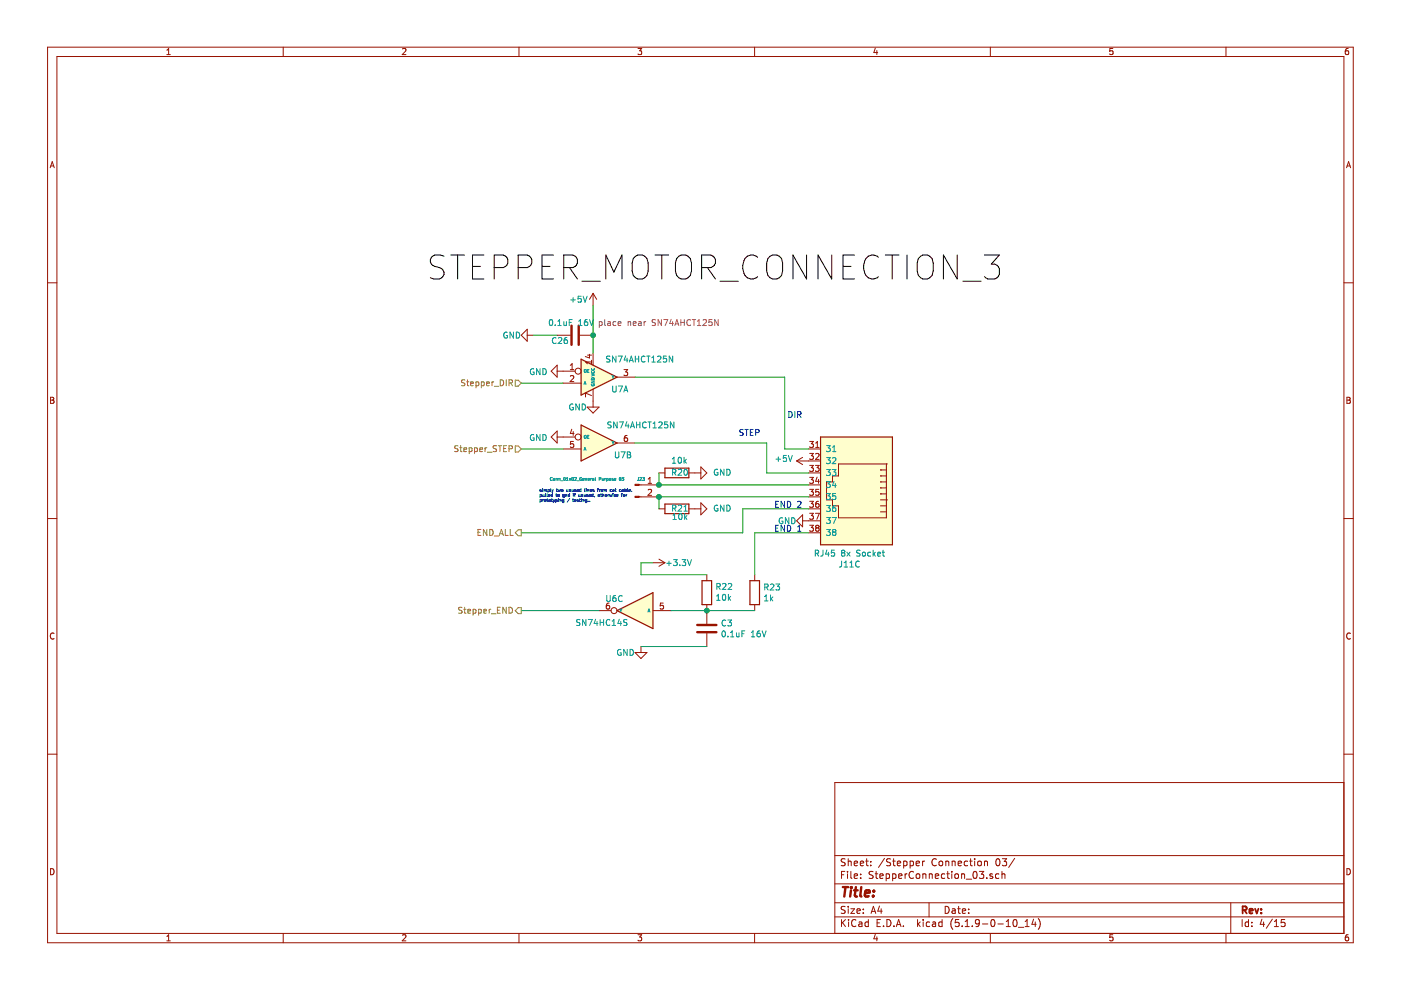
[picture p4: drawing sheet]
<svg xmlns="http://www.w3.org/2000/svg" width="297mm" height="210mm" viewBox="0 0 297 210" stroke-linecap="round" stroke-linejoin="round" font-family="sans-serif">
<path d="M.1 0h297v209.9h-297z" fill-rule="evenodd" fill="#fff" stroke="#fff" stroke-width=".21"/>
<g fill="none" stroke="#981200" stroke-width=".21">
<path d="M10.1 10h276.8v189.9h-276.8zM12.1 12h272.8v185.9h-272.8zM35.4 11.6h.7M35.4 10.6l.4-.3v1.3M60 10v2M85.3 10.4l.5-.1 .3 .3-.8 1h.8M110 10v2M135.3 10.3h.8l-.5 .5 .4 .1v.5l-.2 .2-.5-.2M160 10v2M185.6 10.2l-.3 .9h.8M185.9 10.7v.9M210 10v2"/>
<path d="M235.9 10.3h-.6v.6l.6-.1v.6l-.1 .2-.5-.2M259.9 10v2M285.9 10.3h-.4l-.2 .3-.1 .7 .3 .3 .4-.2v-.6h-.4l-.3 .2M10.6 35.6l.5-1.3 .4 1.3M10.7 35.2h.7M285.5 35.6l.4-1.3 .5 1.3M285.6 35.2h.6M10.1 60h2M284.9 60h2M111.8 71.1h1.3M111.8 69.8v2.5l-1.3-1.2zM118.1 77.4v2.6l-1.2-1.3z"/>
<path d="M118.1 71.1h2.8M118.1 78.7h3.8M120.9 79.8l.5-.2 .3 .4-.8 .9h.8M120.9 78.4h.8M120.9 77.5l.4-.4v1.3M123 71.1h2.7M124.6 75.3h.8M125 75.1v.8l-.9-.3M125.4 76.4v.7M125.4 76.7h-1.3l.4 .4M125.7 62.2l-.7 1.3M125.7 62.2v2.5"/>
<path d="M125.7 74.9v2.5M125.7 62.2l.8 1.3M130.8 80h3.8M132.3 78.4h.8l-.5 .4 .4 .2 .1 .4-.3 .2-.5-.1M10.7 84.2h.5l.2 .3-.2 .3 .3 .3-.3 .4h-.5zM10.7 84.8h.5M118.1 91.4v2.5l-1.2-1.2zM118.1 92.7h3.8M119.4 95.2h3.8M119.4 81.2h3.8M121.2 91l-.3 .9h.8M121.5 91.5v.8"/>
<path d="M121.6 93.6h-.6l-.1 .6 .5-.1 .3 .2v.3l-.3 .3-.5-.2M124.5 86.3h2.5l-1.3 1.3zM125.4 83.9l-1.3-.6v.9M125.7 82.5v3.8M130.8 93.9h3.8M133 92.3h-.3a.79 .79 0 0 0-.1 1.3l.4-.1 .1-.4-.3-.3h-.2l-.3 .3M148.6 99l1.3 1.3-1.3 1.2zM168.9 97.7l1.3 .8M168.9 97.7h5.1M170.2 97l-1.3 .7M171.4 95.2h2.6M171.7 93.6h.8l-.5 .5 .4 .1v.5l-.2 .2-.5-.2"/>
<path d="M171.7 96.1h.8l-.5 .5 .4 .1v.6l-.2 .1-.5-.1M171.7 98.7h.8l-.5 .5 .4 .1v.5l-.2 .1-.5-.1M172.9 98.7h.8l-.5 .5 .4 .1 .1 .4-.3 .2-.5-.1M172.9 94.9h.8M172.9 94l.4-.4v1.3M172.9 96.3l.5-.2 .3 .4-.8 .9h.8M177.8 98.4h10.1v11.4h-10.1v-2.5h-1.3v-1.3h-1.3v-3.8h1.3v-1.3h1.3zM186.7 99.6h.1M186.7 99.6h1.2M187.9 98.4h.1M285.6 84.2h.4l.3 .3-.3 .3 .3 .3-.2 .4h-.5zM285.6 84.8h.4"/>
<path d="M10.1 109.9h2M135.5 102.8h4.2M135.5 105.4h4.2M137.4 102.5h.8M137.4 103.9l.5-.1 .3 .3-.8 .9h.8M137.4 101.6l.4-.4v1.3M138.4 119.3h2.6M139.7 118.6l1.3 .7M139.7 100.3h1.3M139.7 107.9h1.3M141 119.3l-1.3 .8M146.1 100.3h2.5"/>
<path d="M146.1 107.9h2.5M148.6 106.6l1.3 1.3-1.3 1.3zM170.2 110.4h3.8M170.2 109.2v2.5l-1.3-1.3zM171.4 100.3h2.6M171.4 102.8h2.6M171.4 105.4h2.6M171.4 107.9h2.6M171.4 113h2.6M171.7 101.2h.8l-.5 .5 .4 .1v.6l-.2 .1-.5-.1M171.7 103.8h.8l-.5 .4 .4 .2v.5l-.2 .1-.5-.1M171.7 106.3h.8l-.5 .5 .4 .1v.5l-.2 .2-.5-.2"/>
<path d="M171.7 108.8h.8l-.5 .5 .4 .1v.6l-.2 .1-.5-.1M171.7 111.4h.8l-.5 .4 .4 .2v.5l-.2 .1-.5-.1M172.9 108.8h.8l-.5 1.3M173.2 111.9l-.3-.2 .3-.3h.2l.3 .2-.3 .3M173.2 111.9l-.3 .3 .1 .3 .2 .1h.3l.2-.2v-.2l-.3-.3M173.2 111.9h.2M173.2 101.2l-.3 .9h.8M173.5 106.3l-.4 .1-.2 .4 .1 .6 .5 .1 .2-.2-.2-.5h-.3l-.3 .2M173.5 101.6v.9M173.6 103.8h-.6l-.1 .6 .5-.2 .3 .3v.3l-.3 .2-.5-.1M186.7 100.9h.1M186.7 102.2h.1"/>
<path d="M186.7 103.4h.1M186.7 104.7h.1M186.7 107.3h1.2M186.7 108.5h1.2M186.7 100.9h1.2M186.7 102.2h1.2M186.7 103.4h1.2M186.7 104.7h1.2M186.7 106h1.2M187.9 106h.1M284.9 109.9h2M11.5 134.3a.58 .58 0 0 0-.8 .5 .58 .58 0 0 0 .8 .6"/>
<path d="M127 129.5h2.6M129.1 127.9h-.2a.79 .79 0 0 0-.1 1.2h.3l.2-.5-.3-.3h-.2l-.3 .3M134.6 138.4h2.6l-1.3 1.2zM135.9 137.1v1.3M138.4 129.5h3.8M140.6 127.9h-.6v.6l.4-.2 .3 .3v.3l-.3 .2-.4-.1M149.9 121.9v1.2M149.9 128.2v4.1M149.9 134.3v2.8M160 121.9v1.2M160 128.2v1.3M286.3 134.3a.58 .58 0 0 0-.8 .5 .58 .58 0 0 0 .8 .6"/>
<path d="M10.1 159.9h2M284.9 159.9h2M284.9 165.9h-107.9v32M10.7 184.2a.65 .65 0 0 1 .8 .6 .65 .65 0 0 1-.8 .7zM35.4 198.5l.4-.3v1.3M35.4 199.5h.7M60 197.9v2M85.3 198.3l.5-.1 .3 .3-.8 1h.8M110 197.9v2M135.3 198.2h.8l-.5 .5 .4 .1v.6l-.2 .1-.5-.1M160 197.9v2M177 194.4h107.9"/>
<path d="M177 191.4h107.9M177 187.4h107.9M177 181.4h107.9M178.4 185.5h.5M178.4 195v1.5M178.6 195.6l.7 .9M179.1 184.8h-.7v1.5M179.2 192.2h-.6l-.3 .2 .2 .4 .6 .3v.4l-.2 .2-.6-.1M179.2 182.1h-.6l-.3 .2 .2 .4 .6 .3v.4l-.2 .2-.6-.1M179.3 195l-.9 .8M179.7 184.8v.1M179.7 185.3v1"/>
<path d="M179.8 182.1v1.5M179.8 192.2v.1M179.8 192.7v1M179.8 182.7l.2-.1h.4l.1 1M179.9 195v.1M179.9 195.5v1M180.4 192.7h.8l-.8 1h.8M180.4 184.8v1.3l.2 .2M181.1 185.8l.7-.2v-.3h-.5l-.2 .2 .1 .7h.6M181.1 183.1l.7-.2v-.3h-.5l-.2 .2 .1 .7h.6M181.5 195.1a.59 .59 0 0 0-.8 0 .59 .59 0 0 0-.1 .7 .56 .56 0 0 0 .2 .6 .56 .56 0 0 0 .7-.1M181.7 193.2l.7-.2-.1-.2-.4-.1-.2 .2 .1 .7h.5"/>
<path d="M182.1 195.5h.6l.1 1M182.4 183.1l.7-.2-.1-.3h-.4l-.2 .2 .1 .7h.5M182.5 186.1v.2M182.5 185.3v.2M182.8 195.8l-.5 .1-.3 .2 .3 .4 .5-.1M183 193.5v.2M183 192.8v.1M183.5 182.6h.6M183.7 182.1v1.3l.4 .2M184.1 195.5h-.4l-.3 .2 .1 .6 .2 .2 .4-.1M184.1 195v1.5M184.6 183.4v.2"/>
<path d="M184.6 182.6v.2M184.7 193.7l.5-1.5 .5 1.5M184.8 193.2h.8M185.1 184.8h-.6l-.2 .2v.3l.7 .4v.4l-.2 .2-.5-.1M185.6 185.3h.5M185.6 198.1l-.3 .9h.8M185.8 184.8v1.3l.3 .2M185.9 198.6v.9M186 195.7h.5M186.5 192.1l-.4 1.1h1M186.5 185.8l.8-.2-.1-.3h-.5l-.2 .2 .1 .7h.6M186.7 195h-.7v1.5h.7"/>
<path d="M186.8 192.7v1M187.3 196.3v.2M187.5 182l-1.2 1.9M187.9 185.3h.4l.3 .2-.1 .6-.2 .2-.4-.1M187.9 185.3v1.5M188 195a.76 .76 0 0 1 .9 .7 .76 .76 0 0 1-.9 .8zM188.8 182.1h-.6l-.2 .2v.3l.8 .4v.4l-.3 .2-.5-.1M189.3 185.3h.4l.3 .2-.1 .6-.2 .2-.4-.1M189.3 185.3v1.5M189.3 182.6h.5M189.5 182.1v1.3l.3 .2M189.5 196.3v.2"/>
<path d="M190 196.5l.5-1.5 .5 1.5M190.2 196h.7M190.2 183.1l.8-.2-.1-.3h-.4l-.3 .2 .1 .7h.6M190.5 185.8l.7-.2v-.3h-.4l-.3 .2 .1 .7h.6M191.5 196.3v.2M191.6 182.6h.4l.3 .3v.5l-.3 .2-.4-.1M191.6 182.6v1.5M191.9 185.3v1M192.3 185.3l-.4 .2M193 182.6h.4l.3 .3-.1 .5-.2 .2-.4-.1M193 182.6v1.5M193.7 184.9a.71 .71 0 0 0-1 .5 .71 .71 0 0 0 .7 .9l.3-.2"/>
<path d="M194.2 183.1l.7-.2v-.3h-.4l-.3 .2 .1 .7h.6M194.3 185.4l.2-.1 .4 .1 .1 .6-.1 .2-.4 .1-.2-.2zM194.5 195v1.5M194.7 195.9l.4 .6M195.1 195.5l-.6 .5M195.6 182.6v1M195.7 185.4l.2-.1h.3l.1 1M195.7 185.3v1M195.7 195v.1M195.7 195.5v1M196 182.6l-.4 .3M197 191.4v3"/>
<path d="M197 185.4l.2-.1h.4l.1 1M197 185.3v1M197.1 195.5h-.4l-.3 .2v.6l.3 .2 .4-.1M197.7 195.5h.6l.1 1M198.3 185.8l.7-.2v-.3h-.5l-.2 .2 .1 .7h.6M198.4 195.8l-.7 .3 .2 .4 .5-.1M198.5 182.2a.71 .71 0 0 0-1 .5 .71 .71 0 0 0 .7 .9l.3-.2M199.2 182.7l.2-.1 .4 .1 .1 .6-.2 .2-.3 .1-.2-.2zM199.7 195.5h-.4l-.3 .2 .1 .6 .2 .2 .4-.1M199.7 195v1.5M200.3 185.3h-.4l-.3 .2 .1 .6 .2 .2 .4-.1M200.4 192.2a.75 .75 0 0 1 .8 .7 .75 .75 0 0 1-.8 .8z"/>
<path d="M200.5 182.7l.2-.1h.4l.1 1M200.5 182.6v1M200.7 185.3h.6M200.9 184.8v1.3l.4 .2M201.8 184.8v.1M201.8 185.3v1M201.9 182.7l.2-.1h.3l.1 1M201.9 182.6v1M201.9 192.8h.6v.9M202 194.8a1.71 1.71 0 0 0 0 2.2M202.5 185.4l.2-.1 .4 .1 .1 .6-.1 .2-.4 .1-.2-.2zM202.5 193l-.5 .1-.2 .2 .2 .4 .5-.1"/>
<path d="M203 192.7h.6M203.1 183.1l.8-.2-.1-.3h-.4l-.3 .2 .1 .7h.6M203.2 192.2v1.3l.4 .2M203.3 195h-.7l-.1 .7 .7-.1 .2 .2-.1 .5-.2 .2-.6-.2M203.9 185.4l.2-.1h.3l.1 1M203.9 185.3v1M204 196.3v.2M204 193.2l.7-.2v-.2l-.5-.1-.2 .2 .1 .7h.6M204.6 196.5h.9M204.6 195.4l.5-.4v1.5M204.9 186.4h1.1M205.2 182.6h-.5l-.3 .3 .1 .5 .2 .2 .5-.1"/>
<path d="M205.4 193.5v.2M205.4 192.8v.1M205.6 182.6h.5M205.8 182.1v1.3l.3 .2M206.1 196.3v.2M206.4 184.9l.2-.1a.8 .8 0 0 1 .6 .7 .8 .8 0 0 1-.6 .8l-.3-.6zM206.6 182.1v.1M206.6 182.6v1M207.4 182.7l.2-.1 .4 .1v.7l-.2 .2-.4-.2zM207.6 195.6l-.2 .3-.5-.1-.1-.2 .1-.6h.5l.2 .2v.9l-.4 .4h-.3M207.6 184.8h1l-.5 .5 .4 .2v.6l-.2 .2-.7-.2M208.3 195.9h1.1"/>
<path d="M208.7 182.7l.2-.1h.4l.1 1M208.7 182.6v1M209.2 186.1v.2M210 197.9v2M210.3 195h.1a.8 .8 0 0 1 .6 .7 .8 .8 0 0 1-.6 .8 1 1 0 0 1-.1-1.5zM210.4 185.3h-.3l-.2 .2v.2l.5 .1v.4h-.5M211.3 182.2l.2-.1a.8 .8 0 0 1 .5 .7 .8 .8 0 0 1-.5 .8l-.4-.6zM211.6 195.9h1.1M211.8 185.3h-.4l-.3 .2v.6l.3 .2 .4-.1M212.4 185.4l.2-.1h.4l.1 1M212.4 184.8v1.5M212.5 182.1h.9l-.5 .5 .4 .2v.6l-.2 .2-.6-.2"/>
<path d="M213.3 196.5h.9M213.3 195.4l.5-.4v1.5M215 195h.1a.8 .8 0 0 1 .6 .7 .8 .8 0 0 1-.6 .8 .97 .97 0 0 1-.1-1.5zM215.1 182l-1.2 1.9M215.9 196.6h1.2M217.4 196.5h.8M217.4 195.4l.4-.4v1.5M219.1 194.9l-.3 1.1h.9M219.5 195.5v1M220.1 194.8a1.71 1.71 0 0 1 0 2.2M235.9 198.2h-.6v.6l.6-.1v.7l-.1 .1-.5-.1M259.9 197.9v2"/>
<path d="M260.9 191.4v6.5M263.4 195v1.5M264.7 195.5h-.4l-.3 .2 .1 .7h.6M264.7 195v1.5M265.4 196.3v.2M265.4 195.5v.2M267.5 194.9l-.3 1.1h.9M267.9 195.5v1M269.8 194.9l-1.3 1.9M270.2 196.5h.9M270.2 195.4l.4-.4v1.5M272.4 195h-.7l-.1 .7 .7-.1 .2 .2-.1 .5-.2 .2-.6-.2"/>
<path d="M285.6 184.2a.65 .65 0 0 1 .7 .6 .65 .65 0 0 1-.7 .7zM285.9 198.2h-.4l-.2 .3-.1 .7 .3 .3 .4-.1v-.7h-.4l-.3 .2"/>
<circle cx="122.6" cy="78.7" r=".63"/>
<circle cx="122.6" cy="92.7" r=".63"/>
<circle cx="130.2" cy="129.5" r=".63"/>
</g>
<path d="M263.5 193l.7-.1 .1-.2-.1-.4-.2-.1h-.5v1.5M263.8 193l.5 .7M264.9 193.2l.7-.2-.1-.2-.4-.1-.2 .2 .1 .7h.5M266.1 192.7l.4 1 .3-1M267.4 193.5v.2M267.4 192.8v.1" fill="none" stroke="#981200" stroke-width=".38"/>
<g fill="none" stroke="#981200" stroke-width=".51">
<path d="M121.2 69v4.1M122.7 69v4.1M147.8 134h4.1M147.8 132.5h4.1M178.7 188.1h1.1M179.3 188.1l-.3 2M180.4 188.8l-.2 1.3M180.5 188.1v.2M180.5 188.1l.1 .1-.1 .1M181.1 188.8h.7M181.5 188.1l-.3 1.7 .1 .2 .4 .1M182.6 188.1l-.2 1.7 .2 .3"/>
<path d="M183.4 189.4l1-.2-.1-.4h-.5l-.4 .2v1h.8M185.1 189.9v.2M185.3 188.8l.1 .1-.2 .1M185.3 188.8l-.1 .2"/>
</g>
<g fill="none" stroke="#009596" stroke-width=".21">
<path d="M107.5 70.5a.59 .59 0 0 0-.7 .6 .59 .59 0 0 0 .7 .5l.1-.4h-.3M108.9 70.4v1.3l-.8-1.3v1.3M109.5 70.4a.64 .64 0 0 1 .7 .7 .64 .64 0 0 1-.7 .6zM113.2 78.2a.59 .59 0 0 0-.8 .6 .59 .59 0 0 0 .8 .6v-.5h-.2M114.5 78.2v1.2l-.7-1.2v1.2M115.1 78.2a.64 .64 0 0 1 .7 .6 .64 .64 0 0 1-.7 .6zM116.6 67.9l.2-.1a.67 .67 0 0 1 .4 .6 .67 .67 0 0 1-.4 .6l-.3-.5zM117.7 68.9v.1M117.9 71.7a.56 .56 0 0 0-.8 .5 .56 .56 0 0 0 .8 .5M118.3 69h.7M118.3 68.1l.3-.3v1.2M118.4 71.7l.5-.1 .2 .3-.8 .9h.8"/>
<path d="M119.5 68.2l.1 .8 .5-.1M120.1 68.2v.8M120.2 71.6l-.4 .1-.2 .4 .1 .6 .5 .1 .1-.2-.1-.5-.3-.1-.3 .3M120.7 68.4h.4M121 63.6h1M121.3 67.8h-.6v1.2M121.5 63.1v1M122.7 69h.7M122.7 68.1l.4-.3v1.2M123.2 62.8h-.6l-.1 .6 .2-.1 .5 .1v.5l-.2 .2-.5-.2M123.6 62.8l.4 1.3 .5-1.3M123.9 78.4h.4l-.1 .5h-.3z"/>
<path d="M124.5 67.8l-.4 .1-.2 .4 .1 .7h.5l.1-.2-.1-.5-.4-.1-.2 .3M124.6 78.6h.2M124.9 78.3h-.3v.7h.3M125 67.8l.4 1.2 .4-1.2M125.4 79.3l.6 .2-.6 .2M125.4 78.1a.28 .28 0 0 0 .3 .4 .28 .28 0 0 0 .2-.4M125.4 78.7a.28 .28 0 0 0 .3 .4 .28 .28 0 0 0 .2-.4M129.3 75.6l-.5-.1-.1 .1v.5l.5 .1 .1 .3-.2 .3-.5-.1M129.8 79.6l.2 .3M130 79.9v.3M130.2 79.6l-.2 .3M130.6 75.5v1.3l-.7-1.3v1.3"/>
<path d="M131.1 75.5h.8l-.5 1.3M132.6 75.4l-.3 .9h.8M133 75.9v.9M133.4 76.8l.4-1.3 .5 1.3M133.5 76.4h.6M134.7 75.5v1.3M134.7 76.1h.7M135.4 75.5v1.3M136.8 75.6a.56 .56 0 0 0-.8 .1 .56 .56 0 0 0 0 .8l.4 .3 .4-.2M137.1 75.5h.7M137.5 75.5v1.3M138.2 76.8h.7"/>
<path d="M138.2 75.9l.4-.4v1.3M139.4 75.6l.5-.1 .2 .4-.7 .9h.7M141.3 75.5h-.6l-.1 .6 .5-.1 .3 .2v.3l-.3 .3-.5-.2M142.6 75.5v1.3l-.7-1.3v1.3M113.2 92.2a.59 .59 0 0 0-.8 .6 .59 .59 0 0 0 .8 .5v-.4h-.2M114.5 92.1v1.3l-.7-1.3v1.3M115.1 92.1a.64 .64 0 0 1 .7 .7 .64 .64 0 0 1-.7 .6zM121.5 85.7a.59 .59 0 0 0-.7 .6 .59 .59 0 0 0 .7 .6l.1-.5h-.3M122.8 85.7v1.2l-.7-1.2v1.2M123.4 85.7a.64 .64 0 0 1 .7 .6 .64 .64 0 0 1-.7 .6zM123.8 95.5l.2-.7 .2 .7M123.8 81.5l.2-.6 .2 .6"/>
<path d="M123.9 95.3h.3M123.9 81.3h.3M123.9 92.4h.4l-.1 .5-.3-.1zM124.6 92.6h.2M124.9 92.3h-.3v.6h.3M125.4 80.8h.6l-.6 .4h.6M125.4 81.4a.29 .29 0 0 0 .3 .4 .29 .29 0 0 0 .2-.4h-.2v.1M125.5 80.2a.34 .34 0 0 1 .3-.1 .34 .34 0 0 1 .2 .4h-.6zM129.6 89.5h-.5l-.2 .1 .1 .4 .5 .2 .1 .3-.3 .2h-.5M129.8 93.6l.2 .3M129.9 81.8v1.1l.3 .2h.3l.1-.2v-1.1M130 93.9v.3"/>
<path d="M130.2 93.6l-.2 .3M130.5 95.8v1l.2 .3 .4-.1 .1-.2v-1M130.8 89.5v1.2l-.7-1.2v1.2M131.1 81.8h.9l-.6 1.3M131.3 89.5h.9l-.6 1.2M131.7 95.8h.8l-.5 1.3M132.3 83.1l.4-1.3 .4 1.3M132.4 82.8h.6M132.9 89.4l-.3 .9h.8M133 95.8h.4l.3 .3-.3 .3 .3 .2-.1 .4-.6 .1zM133 96.4h.4M133.2 89.9v.8"/>
<path d="M133.7 90.7l.4-1.2 .4 1.2M133.8 90.4h.6M135 89.5v1.2M135 90.1h.7M135.7 89.5v1.2M137 89.6a.56 .56 0 0 0-.7 .1 .56 .56 0 0 0 0 .7l.3 .3 .4-.1M137.4 89.5h.7M137.7 89.5v1.2M138.5 90.7h.7M138.5 89.8l.3-.3v1.2M139.7 89.6l.4-.1 .3 .3-.8 .9h.8M141.5 89.5h-.6v.6l.5-.2 .2 .3v.3l-.2 .2-.5-.1"/>
<path d="M142.5 97.3l.4-.4v1.3M142.5 98.2h.8M142.9 89.5v1.2l-.8-1.2v1.2M143.8 99.6l.5-.1 .2 .3-.8 1h.8M143.9 97.1l.2-.2a.69 .69 0 0 1 .4 .7 .69 .69 0 0 1-.4 .6l-.3-.5zM145 96.9v1.3M145.1 99.6l.2-.1a.67 .67 0 0 1 .5 .6 .67 .67 0 0 1-.5 .7l-.3-.5zM145.2 97.7l.3 .5M145.5 97.4l-.5 .5M152.1 99.6a.59 .59 0 0 0-.7 .5 .59 .59 0 0 0 .7 .6l.1-.5h-.2M153.5 99.5v1.3l-.7-1.3v1.3M154.1 99.5a.64 .64 0 0 1 .7 .6 .64 .64 0 0 1-.7 .7z"/>
<path d="M164.5 97.4h1M165 96.9v.9M166.7 96.6h-.6v.6l.1-.2 .5 .1v.6l-.2 .1-.4-.1M167.1 96.6l.5 1.2 .4-1.2M175.2 94.5h.8l-.4 .5 .4 .1v.4l-.2 .3-.6-.2M175.2 97h.8l-.4 .5 .4 .1v.5l-.2 .2-.6-.1M175.2 99.6h.8l-.4 .4 .4 .2v.4l-.2 .2-.6-.1M176.4 99.6h.8l-.4 .4 .4 .2v.5l-.2 .1-.6-.1M176.5 95.8h.7M176.5 94.8l.4-.3v1.3M176.5 97.2l.5-.2 .2 .4-.8 .9h.8M117.1 101.3a.28 .28 0 0 0-.4 .2 .28 .28 0 0 0 .4 .3"/>
<path d="M117.3 101.8h.1M117.4 101.5l.2 .1-.1 .3-.2-.2zM117.9 101.5h.3v.4M117.9 101.4v.5M118.5 101.5h.2v.4M118.5 101.4v.5M118.9 101.9h.5M119.6 101.3l.1-.1a.31 .31 0 0 1 .2 .4 .31 .31 0 0 1-.3 .2zM119.6 101.8h.1M120.1 101.9h.4M120.1 101.4l.2-.2v.7M120.7 101.4l.3 .5"/>
<path d="M121 101.4l-.3 .5M121.8 101.3h.3l.1 .1-.4 .5h.4M122.3 101.9h.5M123.2 101.6h.1v.2M123.3 101.3a.3 .3 0 0 0-.4 .3 .3 .3 0 0 0 .4 .2M123.3 101.8h.1M123.6 101.6h.3l-.1-.1h-.2v.3h.2M124.1 101.5h.3v.4M124.1 101.4v.5M124.7 101.6h.3v-.1h-.3v.3h.3M125.2 101.4v.5M125.4 101.4l-.2 .2"/>
<path d="M125.6 101.5h.3v.4M125.9 101.6l-.3 .1 .1 .2 .2-.1M126.2 101.2l.1 .7M127 101.6l.3-.1 .1-.2-.4-.1v.7M127.7 101.4v.4h.2M127.9 101.4v.5M127.9 101.8h.1M128.2 101.4v.5M128.4 101.4l-.2 .2M128.6 101.8l.3-.1v-.2l-.3-.1v.7M129.2 101.5h.3v.3h-.3zM129.8 101.6l.2 .1"/>
<path d="M129.8 101.5v.1M130 101.5h-.2M130 101.8h-.2M130 101.7v.1M130.3 101.6h.3l-.1-.1h-.2v.3h.2M131.4 101.3v-.1a.31 .31 0 0 1 .3 .4 .31 .31 0 0 1-.3 .2zM131.6 101.8h.1M131.9 101.2h.4l-.3 .3 .3 .1-.1 .2M131.9 101.8h.1M131.9 101.8h.3M132.2 101.8h.1M135.1 101.9h.1"/>
<path d="M135.4 101.2v.5l-.2 .2M135.6 101.3l.3-.1 .1 .2-.4 .5h.4M136.2 101.2h.4l-.2 .3 .2 .1v.2h-.4M141.4 119.4h.9M141.8 119v.9M142.6 107.8l.6-.1 .1-.5-.7-.1v1.3M142.6 100.1h.6l.1-.5-.7-.1v1.3M142.7 110.1h.7M142.7 109.2l.3-.3v1.2M142.8 118.7h.8l-.4 .4 .3 .2 .1 .4-.3 .2-.5-.1M142.9 100.1l.4 .7M142.9 107.8l.4 .6"/>
<path d="M143.8 107.2l.5-.1 .2 .4-.8 .9h.8M144 109l.2-.1a.69 .69 0 0 1 .4 .6 .69 .69 0 0 1-.4 .6l-.3-.4zM144.1 119.8v.1M144.6 118.7h.8l-.4 .4 .3 .2v.5l-.1 .1-.6-.1M145 107.5l.4-.4v1.3M145 108.4h.7M145.2 108.9v1.2M145.3 109.7l.3 .4M145.6 109.3l-.4 .5M145.7 118.7l.5 1.2 .4-1.2M152.1 107.2a.59 .59 0 0 0-.7 .5 .59 .59 0 0 0 .7 .6l.1-.5h-.2M153.5 107.1v1.3l-.7-1.3v1.3"/>
<path d="M154.1 107.1a.64 .64 0 0 1 .7 .6 .64 .64 0 0 1-.7 .7zM165.9 109.8a.59 .59 0 0 0-.7 .6 .59 .59 0 0 0 .7 .6l.1-.5h-.3M167.2 109.8v1.2l-.7-1.2v1.2M167.9 109.8a.64 .64 0 0 1 .7 .6 .64 .64 0 0 1-.7 .6zM172.9 117.3h.6v-.5l-.6-.2v1.3M173.2 117.3l.4 .6M174.5 116.6l-.1 1.1-.4 .2M175.2 102.1h.8l-.4 .5 .4 .1v.4l-.2 .3-.6-.2M175.2 104.6h.8l-.4 .5 .4 .1v.5l-.2 .2-.6-.1M175.2 107.2h.8l-.4 .5 .4 .1v.4l-.2 .2-.6-.1M175.2 109.7h.8l-.4 .5 .4 .1v.5l-.2 .2-.6-.1M175.2 112.3h.8l-.4 .4 .4 .2v.4l-.2 .2-.6-.1"/>
<path d="M175.3 116.6l-.3 .9h.8M175.6 117.1v.8M176.4 109.7h.9l-.6 1.3M176.7 112.8l-.2-.2 .2-.3 .5 .1v.3l-.2 .1M176.7 112.8l-.2 .2v.3l.2 .2h.3l.2-.2v-.4l-.2-.1M176.7 112.8h.3M176.8 102.1l-.3 .8h.8M176.9 116.6h-.6l-.1 .7 .5-.2 .3 .3v.3l-.3 .2-.5-.1M177.1 107.2h-.2l-.3 .3-.1 .7 .2 .2 .5-.1v-.4l-.2-.2h-.3l-.2 .2M177.1 102.5v.9M177.2 104.6h-.6l-.1 .6 .2-.1 .5 .1v.6l-.2 .1-.5-.1M178.4 119v1l-.4 .2"/>
<path d="M178.6 117.2l-.2 .2v.3l.2 .2h.4l.1-.2v-.4l-.2-.1M178.6 117.2l-.2-.2 .2-.4 .5 .2v.3l-.2 .1M178.6 117.2h.3M179 119.3l.4-.3v1.2M179.6 117.1l.6 .8M180.2 119.3l.4-.3v1.2M180.2 117.1l-.6 .8M182.2 119.1a.56 .56 0 0 0-.7 .1 .56 .56 0 0 0 0 .7l.3 .3 .4-.1M182.4 116.7l-.5-.1-.2 .2v.3l.5 .3 .2 .3-.3 .2h-.5M182.9 117.1h.3l.3 .2-.1 .6-.5-.1zM184.6 117.1h-.4l-.2 .2 .1 .6h.5M185.1 116.6v1.3"/>
<path d="M185.2 117.4l.4 .5M185.6 117.1l-.5 .5M186.1 117.5l.6-.1-.1-.3h-.3l-.2 .2 .1 .6h.4M187.1 117.1h.4M187.2 116.6v1.1l.3 .2M123 131.4l-.5-.1-.2 .2v.3l.5 .3 .2 .3-.3 .2h-.5M124.2 131.3v1.3l-.7-1.3v1.3M124.7 131.3h.9l-.6 1.3M126.3 131.3l-.3 .9h.8M126.6 131.8v.8M127.2 131.3v1.3M127.2 132h.8"/>
<path d="M128 131.3v1.3M128.6 126.3v1l.3 .2h.3l.2-.2v-1M129.3 131.5a.56 .56 0 0 0-.8 .5 .56 .56 0 0 0 .8 .5M129.8 132.6h.7M129.8 131.7l.4-.4v1.3M130.5 126.3h-.2a.79 .79 0 0 0-.1 1.2l.4-.1v-.5l-.4-.1-.3 .2M131.3 131.3l-.3 .9h.8M131.4 129.1l.2 .3M131.6 131.8v.8M131.6 129.4v.3M131.6 137.8a.59 .59 0 0 0-.7 .5 .59 .59 0 0 0 .7 .6l.1-.5h-.2M131.9 129.1l-.3 .3"/>
<path d="M131.9 126.4a.56 .56 0 0 0-.8 .5 .56 .56 0 0 0 .8 .5M132.9 131.4l-.5-.1-.1 .2v.4l.6 .2v.3l-.2 .2h-.5M133 137.7v1.3l-.8-1.3v1.3M133.6 137.7a.64 .64 0 0 1 .7 .6 .64 .64 0 0 1-.7 .7zM137.4 129.7l.2-.6 .2 .6M137.4 129.6h.4M151.9 127.3h.8M151.9 126.4l.4-.4v1.3M152 124.4l.6-.1 .1-.5-.7-.1v1.3M152.3 124.4l.4 .6M153.2 123.8l.5-.1 .2 .4-.8 .9h.8M153.2 133.9l.2-.1a.67 .67 0 0 1 .4 .6 .67 .67 0 0 1-.4 .6l-.3-.5z"/>
<path d="M153.3 126.1l.2-.1a.69 .69 0 0 1 .4 .6 .69 .69 0 0 1-.4 .7l-.3-.5zM153.9 131.6a.56 .56 0 0 0-.8 .5 .56 .56 0 0 0 .8 .5M154.3 131.4h.8l-.4 .5 .3 .2 .1 .4-.3 .2-.5-.1M154.3 134.9v.1M154.4 123.8l.5-.1 .2 .4-.7 .9h.7M154.4 126v1.3M154.6 126.8l.3 .5M154.9 135h.7M154.9 134.1l.3-.3v1.2M154.9 126.4l-.5 .5M156.2 134.2v.8l.5-.1M156.7 134.2v.8"/>
<path d="M157.3 134.4h.4M157.9 133.8h-.6v1.2M159.3 135h.7M159.3 134.1l.4-.3v1.2M161.1 133.8h-.2a.79 .79 0 0 0-.1 1.2h.3l.1-.5-.2-.3h-.2l-.3 .3M161.6 133.8l.4 1.2 .4-1.2M162.1 127.4h.7M162.1 126.5l.4-.4v1.3M162.1 124.5l.7-.1v-.4l-.7-.2v1.3M162.5 124.5l.4 .6M163.3 124l.5-.2 .3 .4-.8 .9h.8M163.4 126.1v1.3"/>
<path d="M163.5 126.9l.3 .5M163.8 126.6l-.4 .5M164.5 123.8h.8l-.4 .5 .3 .1 .1 .5-.3 .2-.5-.1M179 120.2h.7M180.2 120.2h.7"/>
<circle cx="121.4" cy="101.6" r=".28"/>
</g>
<g fill="#fffecd" stroke="#fffecd" stroke-width=".25">
<path d="M123.2 90.1l7.6 3.8-7.6 3.8z"/>
<path d="M130.8 129.5l7.6-3.8v7.6z"/>
<path d="M123.2 76.2l7.6 3.8-7.6 3.8z"/>
<path d="M174 92.7h15.2v22.8h-15.2z" fill-rule="evenodd"/>
</g>
<path d="M123.2 76.2l7.6 3.8-7.6 3.8zM123.2 90.1l7.6 3.8-7.6 3.8zM141 99.3h5.1v2h-5.1zM174 92.7h15.2v22.8h-15.2zM141 106.9h5.1v2h-5.1zM130.8 129.5l7.6-3.8v7.6zM148.8 123.1h2.1v5.1h-2.1zM159 123.1h2v5.1h-2z" fill="none" stroke="#981200" stroke-width=".25"/>
<g fill="none" stroke="#982296" stroke-width=".21">
<path d="M127.1 68.2v1.3M127.1 68.2h.3l.3 .2-.2 .6h-.4M128.2 67.8v1l.2 .2M128.9 68.2h.5v.8M129.4 68.5l-.6 .2 .2 .3h.4M130.6 68.2h-.4l-.2 .2 .1 .6h.5M131 68.6l.7-.1-.1-.3h-.4l-.2 .2 .1 .6h.5M133.2 68.3l.5-.1v.8M133.2 68.2v.8M134.2 68.6l.7-.1-.1-.3h-.3l-.3 .2 .1 .6h.5M135.4 68.2h.5v.8M135.9 68.5l-.6 .2 .2 .3h.4"/>
<path d="M136.6 68.2v.8M136.9 68.2l-.3 .2M139 67.8h-.5l-.2 .1 .1 .4 .5 .2 .1 .3-.3 .2h-.4M140.2 67.8v1.2l-.7-1.2v1.2M140.7 67.8h.9l-.6 1.2M142.3 67.7l-.3 .9h.8M142.6 68.2v.8M143.1 69l.4-1.2 .4 1.2M143.2 68.7h.6M144.4 67.8v1.2M144.4 68.4h.7M145.1 67.8v1.2"/>
<path d="M146.4 67.9a.56 .56 0 0 0-.8 .5 .56 .56 0 0 0 .8 .5M146.8 67.8h.7M147.1 67.8v1.2M147.9 69h.7M147.9 68.1l.3-.3v1.2M149.1 67.9l.5-.1 .2 .3-.8 .9h.8M151 67.8h-.7v.6l.2-.2 .5 .2v.5l-.3 .1-.4-.1M152.3 67.8v1.2l-.8-1.2v1.2"/>
</g>
<g fill="#981200" stroke="#981200" stroke-width=".21">
<path d="M134.6 105.2h.9v.3h-.9z" fill-rule="evenodd"/>
<path d="M134.6 102.7h.9v.2h-.9z" fill-rule="evenodd"/>
</g>
<g fill="none" stroke="#009300" stroke-width=".21">
<path d="M113.1 71.1h5M125.7 64.7v10.2M134.6 80h31.8v15.2h5M110.5 95.2h8.9M110.5 81.2h8.9M134.6 93.9h28v6.4h8.8M138.4 119.3h-2.5v2.6h14M139.7 100.3v2.5h31.7M171.4 107.9h-13.9v5.1h-47M171.4 113h-11.4v8.9M171.4 105.4h-31.7v2.5M110.5 129.5h16.5"/>
<path d="M135.9 137.1h14M142.2 129.5h17.8"/>
</g>
<g fill="none" stroke="#969400" stroke-width=".21">
<path d="M97.1 94.6l-.5-.1-.2 .1 .1 .4 .6 .3v.2l-.2 .3-.5-.1M97.5 94.9h.5M97.7 94.5v1.1l.3 .2M98.3 95.3l.6-.1v-.2l-.4-.1-.2 .2 .1 .6h.5M98.6 80.6l-.5-.1-.2 .2v.3l.6 .3 .1 .3-.3 .2-.5-.1M98.9 81h.5M99.1 80.5v1.1l.3 .2M99.5 95l.3-.1 .3 .2-.1 .6h-.5M99.5 94.9v1.3M99.8 81.4l.6-.1-.1-.3h-.3l-.2 .1v.6h.5M100.6 95l.4-.1 .2 .2-.1 .6h-.5M100.6 94.9v1.3"/>
<path d="M100.9 81h.4l.2 .2-.1 .5h-.5M100.9 81v1.2M101.7 95.3l.6-.1v-.2l-.4-.1-.2 .2 .1 .6h.5M102.1 81h.3l.3 .2-.1 .5h-.5M102.1 81v1.2M102.8 94.9v.9M103.2 81.4l.6-.1-.1-.3h-.4l-.1 .1v.6h.5M103.2 94.9l-.4 .2M103.3 95.9h1M104.3 81v.8M104.7 81l-.4 .2M104.8 81.9h1"/>
<path d="M105.3 94.6l-.5-.1-.2 .1v.4l.6 .2 .1 .3-.3 .3-.5-.1M105.6 94.5h.8M106 94.5v1.3M106.1 80.5a.64 .64 0 0 1 .7 .7 .64 .64 0 0 1-.7 .6zM106.8 95.1h.4M107.3 80.5v1.3M107.4 94.5h-.6v1.3h.6M107.9 81.2l.7-.1v-.4l-.7-.2v1.3M107.9 95.1l.7-.1v-.4l-.7-.1v1.3M108.2 81.2l.5 .6M109.2 80.6h.7l.6 .6-.6 .7h-.7zM109.2 94.6h.7l.6 .6-.6 .6h-.7z"/>
<path d="M101.3 112.9h.5M102 112.3h-.7v1.2h.7M103.2 112.3v1.2l-.7-1.2v1.2M103.8 112.3a.64 .64 0 0 1 .8 .6 .64 .64 0 0 1-.8 .6zM104.8 113.7h1M105.9 113.5l.4-1.2 .4 1.2M106 113.2h.6M107.1 112.3v1.2h.6M108.2 112.3v1.2h.6M109.2 113l.7-.7h.6v1.3h-.6zM98 128.8h-.5l-.2 .1v.3l.5 .3 .2 .3-.3 .2h-.5M98.3 129.2h.5"/>
<path d="M98.5 128.8v1l.3 .2M99.2 129.6l.6-.1-.1-.3h-.4l-.1 .2v.6h.5M100.3 129.2h.4l.2 .2-.1 .6h-.5M100.3 129.2v1.3M101.5 129.2h.3l.3 .2-.1 .6h-.5M101.5 129.2v1.3M102.6 129.6l.6-.1-.1-.3h-.4l-.1 .2v.6h.5M103.7 129.2v.8M104.1 129.2l-.4 .2M104.2 130.2h1M105.5 129.4h.4M106.1 128.8h-.6v1.2h.6"/>
<path d="M107.3 128.8v1.2l-.7-1.2v1.2M107.9 128.8a.64 .64 0 0 1 .8 .6 .64 .64 0 0 1-.8 .6zM109.2 129.5l.7-.7h.6v1.3h-.6z"/>
</g>
<g fill="none" stroke="#000" stroke-width=".21">
<path d="M94.1 54.3l-.7-.2h-1.2a1.23 1.23 0 0 0-1 1.2 1.23 1.23 0 0 0 1 1.2 1.84 1.84 0 0 1 1.9 1.2 1.32 1.32 0 0 1-.9 1.4h-1.2l-.8-.2M95.6 54.1h2.9M97 54.1v5M100.2 56.5h1.7M102.6 54.1h-2.4v5h2.4M104.8 56.7h1.9a1.38 1.38 0 0 0 1-1.3 1.38 1.38 0 0 0-1-1.3h-1.9v5M109.9 56.7h1.9a1.38 1.38 0 0 0 1-1.3 1.38 1.38 0 0 0-1-1.3h-1.9v5M114.9 56.5h1.7M117.3 54.1h-2.4v5h2.4M119.5 56.7h2a1.38 1.38 0 0 0 1-1.3 1.38 1.38 0 0 0-1-1.3h-2v5M120.7 56.7l1.7 2.4M123.4 59.6h3.9"/>
<path d="M128.5 59.1v-5l1.7 3.6 1.7-3.6v5M134.3 54.8a1.7 1.7 0 0 1 1.9-.7 1.7 1.7 0 0 1 1.2 1.7v1.6a1.7 1.7 0 0 1-1.7 1.8 1.7 1.7 0 0 1-1.7-1.8v-1.6zM138.9 54.1h2.9M140.3 54.1v5M143.5 54.8a1.7 1.7 0 0 1 1.9-.7 1.7 1.7 0 0 1 1.2 1.7v1.6a1.7 1.7 0 0 1-1.7 1.8 1.7 1.7 0 0 1-1.7-1.8v-1.6zM148.8 56.7h1.9a1.37 1.37 0 0 0 1-1.3 1.37 1.37 0 0 0-1-1.3h-1.9v5M150 56.7l1.7 2.4M152.7 59.6h3.8M160.6 54.6a1.75 1.75 0 0 0-2.9 .7 3.2 3.2 0 0 0 .7 3.6 1.77 1.77 0 0 0 2.2-.2M162.8 54.8a1.69 1.69 0 0 1 1.9-.7 1.69 1.69 0 0 1 1.2 1.7v1.6a1.69 1.69 0 0 1-1.2 1.7 1.69 1.69 0 0 1-1.9-.7l-.2-1v-1.6zM171 54.1v5l-2.9-5v5M176.3 54.1v5l-2.9-5v5"/>
<path d="M178.7 56.5h1.7M181.2 54.1h-2.5v5h2.5M186.2 54.6a1.75 1.75 0 0 0-2.9 .7 2.69 2.69 0 0 0 1.5 3.8h.5l.9-.4M187.7 54.1h2.9M189.2 54.1v5M192.3 54.1v5M194.7 54.8a1.7 1.7 0 0 1 2-.7 1.7 1.7 0 0 1 1.2 1.7v1.6a1.7 1.7 0 0 1-1.7 1.8 1.7 1.7 0 0 1-1.7-1.8v-1.6zM202.9 54.1v5l-2.9-5v5M204.1 59.6h3.9M208.7 54.1h3.2l-1.7 1.9a1.41 1.41 0 0 1 1.7 1v1.2l-.5 .7-.5 .2h-1.4l-.8-.4"/>
</g>
<g fill="none" stroke="#0327cd" stroke-width=".21">
<path d="M157.6 91.1h-.5l-.2 .1v.3l.6 .3 .1 .3-.3 .2h-.5M157.9 91.1h.8M158.3 91.1v1.2M159.1 91.7h.4M159.7 91.1h-.6v1.2h.6M160.2 91.7l.7-.1v-.4l-.7-.1v1.2M167.2 87.3a.64 .64 0 0 1 .8 .6 .64 .64 0 0 1-.8 .6zM168.5 87.3v1.2M169.1 87.9l.7-.1v-.4l-.7-.1v1.2M169.4 87.9l.4 .6M114.5 103.9l.3 .2-.3 .1M114.5 103.9h.1"/>
<path d="M114.5 104.9v.6M114.5 106.3h.3v-.3l-.3-.1v.7M114.5 104.9h.3M114.7 103.8l-.2 .1M114.8 104.9h.1M114.8 104.9v.3h-.3M115 103.6h.1M115 103.8v.4M115.1 104.9v.3h.2M115.1 105.9v.4M115.3 105.9l-.2 .1M115.3 103.8v.4"/>
<path d="M115.4 103.8l.2 .1M115.4 104.9v.4M115.4 103.8l-.1 .1M115.4 105.2h-.1M115.4 106h.3v.3h-.2zM115.6 103.9l.2-.1 .1 .4M115.6 103.9v.3M115.7 104.6v.7M115.7 106h.1M116 105.9h.2M116 104.6l.1 .7M116 105.7v.6h.2"/>
<path d="M116.2 103.8l.3 .1v.3h-.3M116.2 103.8v.6M116.3 105.1l.3-.1v-.1h-.3v.3h.3M116.4 106h.3v.3h-.3zM116.4 106h.1M116.8 103.6v.6M116.9 105.9h.2M117 105.7v.6h.1M117 103.8l.2 .4M117.1 104.4h-.1M117.1 104.4h.1M117.1 104.6v.6h-.2v-.3h.2"/>
<path d="M117.2 104.2l-.1 .2M117.3 105.9l.1 .4M117.3 103.8l-.1 .4M117.4 106.3l-.1 .3M117.6 105.9l-.2 .4M117.8 106.3h.3v-.3h-.3v.6M117.8 104.9h.3M117.9 104.6v.6l.2 .1M118 103.8h.2M118.1 103.6v.5l.1 .1M118.3 104.9h.3l-.1 .3h-.2zM118.3 104.9h.1"/>
<path d="M118.4 103.8l.1 .4 .1-.3 .1 .3 .1-.4M118.4 105.7v.1M118.4 105.9v.4M118.7 105.9v.4M118.7 106h.3v.3M118.7 106h.1M119.1 103.8l.2 .1v.3h-.2zM119.3 104.9v.3h.3M119.4 104.9h.2M119.4 104.9h-.1M119.5 106.3l-.3-.1 .1-.2h.2v.4l-.2 .1M119.6 104.9v.5l-.3 .1"/>
<path d="M119.9 104.9v.4M120 104.9h.2v.4M120 104.9h-.1M120.1 103.8l.1 .4h.2M120.4 103.8v.4M120.7 103.9l.2-.1 .1 .4M120.7 103.8v.4M120.8 104.6v.6h-.3v-.3h.3M120.8 105.7l-.5 .8M121.3 103.8v.4h.2M121.4 105.9h.2M121.5 105.7v.6h.1"/>
<path d="M121.6 103.8v.4M121.6 104.6v.1M121.6 104.9v.4M121.6 104.2h-.1M121.8 104.9h.2M121.8 103.9l.3 .2-.3 .1M121.8 103.9h.1M121.8 106.1h.3v-.1h-.3l.1 .3h.2M122 104.6l-.1 .1v.6M122.1 103.8l-.3 .1M122.3 104h.3v-.2l-.3 .1 .1 .3h.2M122.4 106l.2 .2-.2 .1"/>
<path d="M122.4 106h.1M122.6 106h-.2M122.7 104.9v.3h.3M122.8 105.9h.3M122.9 105.7v.6h.2M123 104.9v.4M123 105.2h.1M123.2 103.6v.6h-.3v-.3l.3-.1M123.3 104.9v.4M123.3 105.7v.1M123.3 105.9v.4M123.3 104.9h.2v.4"/>
<path d="M123.3 104.9h.1M123.6 105.9v.4M123.6 106h.2v.3M123.6 106h.1M123.8 104.9v.3h.3M124 103.6l.1 .6M124.1 104.9v.4M124.1 106l.1 .3h.2M124.1 106h.1M124.1 106h.3v.4l-.3 .1M124.3 103.6h.1M124.3 103.8v.4"/>
<path d="M124.4 105l.3 .2h-.3M124.4 104.9v.1M124.6 103.8v.4M124.6 103.8h.3v.4M124.6 103.8v.1M124.6 104.9h-.2M124.7 106.3h.1M124.9 105.1l.3-.1v-.1h-.3v.3h.3M125.1 106.3h.1M125.1 106.3h-.1M125.2 104h.2v-.2l-.2 .1v.3h.2M125.7 103.9l.3 .2-.3 .1"/>
<path d="M125.7 103.9h.1M125.7 104.6v.6h-.2l-.1-.2 .3-.1M125.9 103.8l-.2 .1M126 105.4h.1M126.1 105.2v.1M126.1 105.3l-.1 .1M126.6 103.8h.3M126.8 104.9l.1 .4 .2-.1v-.3M126.9 103.6l-.2 .1v.5M126.9 104.9h.2M126.9 104.9h-.1M127.1 103.8v.4"/>
<path d="M127.1 104.9h.1M127.3 103.8l-.2 .1M127.3 104.9h.3M127.4 104.6v.6l.2 .1M127.5 103.9l.1 .3h.1v-.3M127.5 103.8h.2M127.5 103.8v.1M127.7 103.8v.1M127.8 104.6v.7M127.8 104.9h.2l.1 .4M127.8 104.9h.1M128.1 103.8v.4"/>
<path d="M128.1 103.8l.2 .1M128.1 103.8v.1M128.3 103.9l.3-.1v.4M128.3 105.1l.3-.1v-.1h-.3l.1 .3h.2M128.3 103.9v.3M128.9 104.9v.4M129.1 104.9l-.2 .1M129.2 104.9l.1 .4 .2-.3 .1 .3 .1-.4M129.4 103.9v.3h.3M129.4 103.8h.3M129.4 103.8v.1M129.9 103.8l.3 .1v.3h-.3v-.2h.3"/>
<path d="M130 104.6v.1M130 104.9v.4M130.2 105l.3 .2h-.3M130.2 104.9v.1M130.4 103.8h.2M130.5 104.9h-.3M130.5 103.6v.5l.1 .1M130.7 105.1l.3-.1v-.1h-.3l.1 .3h.2M131.6 103.8l-.3 .1 .1 .3h.2M131.7 104.9h.2M131.9 103.8l.3 .1v.3h-.3v-.2h.3M131.9 104.6l-.1 .1v.6"/>
<path d="M132.2 104.9l.3 .1-.1 .2h-.2zM132.5 103.6v.6h.2l.1-.3-.3-.1M132.7 104.9v.4M132.9 104.9l-.2 .1M133 103.6l.1 .6M133.3 104h.3v-.2l-.3 .1 .1 .3h.2M133.9 104.2h.1M164.5 112h.4M164.5 106.9h.4M165.1 111.4h-.6v1.2h.6M165.1 106.3h-.6v1.3h.6M166.3 106.3v1.3l-.7-1.3v1.3"/>
<path d="M166.3 111.4v1.2l-.7-1.2v1.2M166.9 111.4a.64 .64 0 0 1 .8 .6 .64 .64 0 0 1-.8 .6zM166.9 106.3a.64 .64 0 0 1 .8 .6 .64 .64 0 0 1-.8 .7zM169.1 112.6h.7M169.1 111.7l.4-.3v1.2M169.1 106.4l.5-.1 .2 .3-.7 1h.7"/>
</g>
<g fill="#009300" stroke="#009300" stroke-width=".21">
<circle cx="139.7" cy="105.4" r=".51"/>
<circle cx="139.7" cy="102.8" r=".51"/>
<circle cx="149.9" cy="129.5" r=".51"/>
<circle cx="125.7" cy="71.1" r=".51"/>
</g>
</svg>
